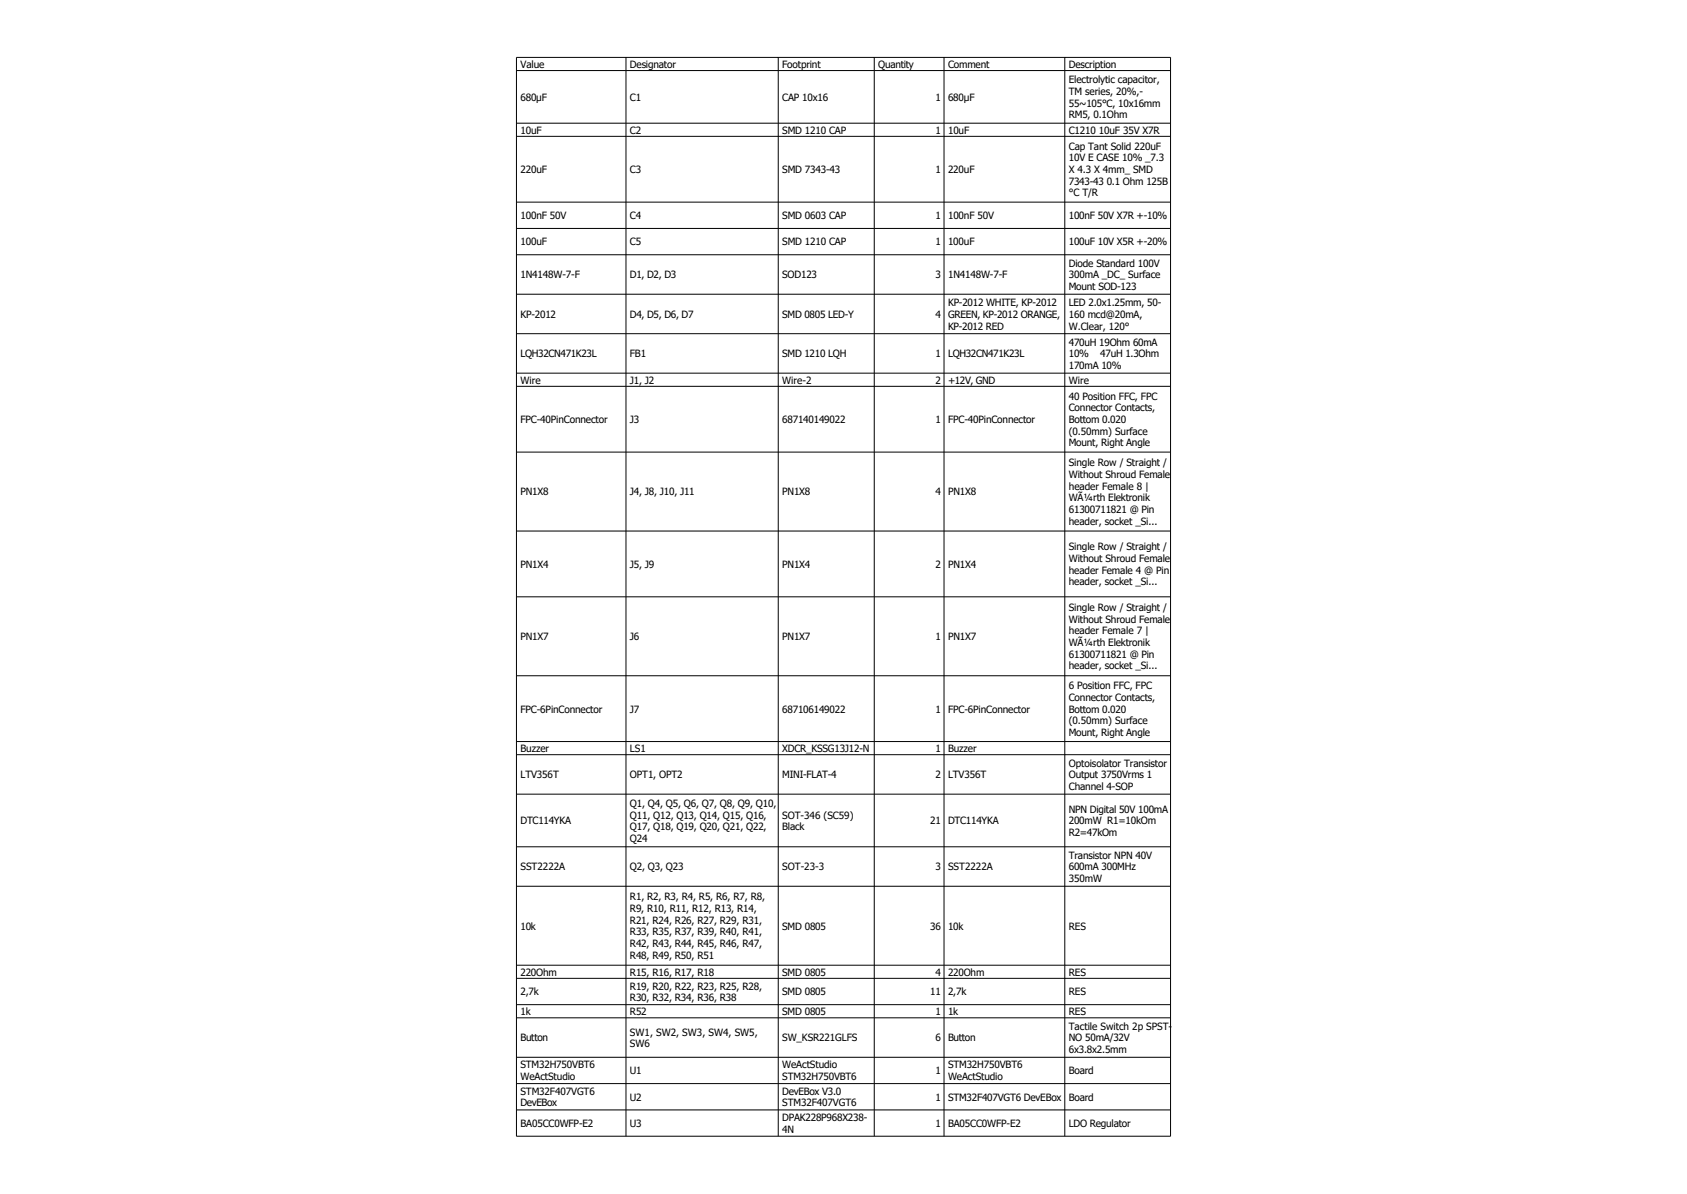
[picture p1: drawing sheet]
<svg xmlns="http://www.w3.org/2000/svg" width="297mm" height="210mm" viewBox="0 0 297 210" stroke-linecap="round" stroke-linejoin="round" font-family="sans-serif">
<defs><g id="words">
<g font-size="1.8">
<text x="91.6" y="11.9">Value</text>
<text x="110.9" y="11.9">Designator</text>
<text x="137.7" y="11.9">Footprint</text>
<text x="154.6" y="11.9">Quantity</text>
<text x="166.9" y="11.9">Comment</text>
<text x="188.1" y="11.9">Description</text>
<text x="91.6" y="17.7">680μF</text>
<text x="110.9" y="17.7">C1</text>
<text x="137.7" y="17.7">CAP 10x16</text>
<text x="164.7" y="17.7">1</text>
<text x="166.9" y="17.7">680μF</text>
<text x="188.1" y="14.6">Electrolytic capacitor,</text>
<text x="188.1" y="16.7">TM series, 20%,-</text>
<text x="91.6" y="23.5">10uF</text>
<text x="110.9" y="23.5">C2</text>
<text x="137.7" y="23.5">SMD 1210 CAP</text>
<text x="164.7" y="23.5">1</text>
<text x="166.9" y="23.5">10uF</text>
<text x="188.1" y="18.8">55~105°C, 10x16mm</text>
<text x="188.1" y="20.8">RM5, 0.1Ohm</text>
<text x="188.1" y="23.5">C1210 10uF 35V X7R</text>
<text x="188.1" y="26.3">Cap Tant Solid 220uF</text>
<text x="188.1" y="28.4">10V E CASE 10% _7.3</text>
<text x="91.6" y="30.5">220uF</text>
<text x="110.9" y="30.5">C3</text>
<text x="137.7" y="30.5">SMD 7343-43</text>
<text x="164.7" y="30.5">1</text>
<text x="166.9" y="30.5">220uF</text>
<text x="188.1" y="30.5">X 4.3 X 4mm_ SMD</text>
<text x="188.1" y="32.5">7343-43 0.1 Ohm 125В</text>
<text x="188.1" y="34.6">°C T/R</text>
<text x="91.6" y="38.6">100nF 50V</text>
<text x="110.9" y="38.6">C4</text>
<text x="137.7" y="38.6">SMD 0603 CAP</text>
<text x="164.7" y="38.6">1</text>
<text x="166.9" y="38.6">100nF 50V</text>
<text x="188.1" y="38.6">100nF 50V X7R +-10%</text>
<text x="91.6" y="43.2">100uF</text>
<text x="110.9" y="43.2">C5</text>
<text x="137.7" y="43.2">SMD 1210 CAP</text>
<text x="164.7" y="43.2">1</text>
<text x="166.9" y="43.2">100uF</text>
<text x="188.1" y="43.2">100uF 10V X5R +-20%</text>
<text x="188.1" y="46.9">Diode Standard 100V</text>
<text x="91.6" y="49">1N4148W-7-F</text>
<text x="110.9" y="49">D1, D2, D3</text>
<text x="137.7" y="49">SOD123</text>
<text x="164.7" y="49">3</text>
<text x="166.9" y="49">1N4148W-7-F</text>
<text x="166.9" y="53.9">KP-2012 WHITE, KP-2012</text>
<text x="188.1" y="49">300mA _DC_ Surface</text>
<text x="188.1" y="51">Mount SOD-123</text>
<text x="188.1" y="53.9">LED 2.0x1.25mm, 50-</text>
<text x="91.6" y="55.9">KP-2012</text>
<text x="110.9" y="55.9">D4, D5, D6, D7</text>
<text x="137.7" y="55.9">SMD 0805 LED-Y</text>
<text x="164.7" y="55.9">4</text>
<text x="166.9" y="55.9">GREEN, KP-2012 ORANGE,</text>
<text x="166.9" y="58">KP-2012 RED</text>
<text x="188.1" y="55.9">160 mcd@20mA,</text>
<text x="188.1" y="58">W.Clear, 120°</text>
<text x="91.6" y="62.9">LQH32CN471K23L</text>
<text x="110.9" y="62.9">FB1</text>
<text x="137.7" y="62.9">SMD 1210 LQH</text>
<text x="164.7" y="62.9">1</text>
<text x="166.9" y="62.9">LQH32CN471K23L</text>
<text x="188.1" y="60.8">470uH 19Ohm 60mA</text>
<text x="188.1" y="62.9">10%</text>
<text x="188.1" y="64.9">170mA 10%</text>
<text x="193.7" y="62.9">47uH 1.3Ohm</text>
<text x="91.6" y="67.5">Wire</text>
<text x="110.9" y="67.5">J1, J2</text>
<text x="137.7" y="67.5">Wire-2</text>
<text x="164.7" y="67.5">2</text>
<text x="166.9" y="67.5">+12V, GND</text>
<text x="188.1" y="67.5">Wire</text>
<text x="188.1" y="70.3">40 Position FFC, FPC</text>
<text x="91.6" y="74.4">FPC-40PinConnector</text>
<text x="110.9" y="74.4">J3</text>
<text x="137.7" y="74.4">687140149022</text>
<text x="164.7" y="74.4">1</text>
<text x="166.9" y="74.4">FPC-40PinConnector</text>
<text x="188.1" y="72.4">Connector Contacts,</text>
<text x="188.1" y="74.4">Bottom 0.020</text>
<text x="188.1" y="76.5">(0.50mm) Surface</text>
<text x="188.1" y="78.5">Mount, Right Angle</text>
<text x="188.1" y="82">Single Row / Straight /</text>
<text x="91.6" y="87.2">PN1X8</text>
<text x="110.9" y="87.2">J4, J8, J10, J11</text>
<text x="137.7" y="87.2">PN1X8</text>
<text x="164.7" y="87.2">4</text>
<text x="166.9" y="87.2">PN1X8</text>
<text x="188.1" y="84.1">Without Shroud Female</text>
<text x="188.1" y="86.1">header Female 8 |</text>
<text x="188.1" y="88.2">WÃ¼rth Elektronik</text>
<text x="188.1" y="90.2">61300711821 @ Pin</text>
<text x="188.1" y="92.3">header, socket _Si...</text>
<text x="91.6" y="99.9">PN1X4</text>
<text x="110.9" y="99.9">J5, J9</text>
<text x="137.7" y="99.9">PN1X4</text>
<text x="164.7" y="99.9">2</text>
<text x="166.9" y="99.9">PN1X4</text>
<text x="188.1" y="96.8">Single Row / Straight /</text>
<text x="188.1" y="98.9">Without Shroud Female</text>
<text x="188.1" y="100.9">header Female 4 @ Pin</text>
<text x="188.1" y="103">header, socket _Si...</text>
<text x="188.1" y="107.5">Single Row / Straight /</text>
<text x="91.6" y="112.6">PN1X7</text>
<text x="110.9" y="112.6">J6</text>
<text x="137.7" y="112.6">PN1X7</text>
<text x="164.7" y="112.6">1</text>
<text x="166.9" y="112.6">PN1X7</text>
<text x="188.1" y="109.5">Without Shroud Female</text>
<text x="188.1" y="111.6">header Female 7 |</text>
<text x="188.1" y="113.7">WÃ¼rth Elektronik</text>
<text x="188.1" y="115.7">61300711821 @ Pin</text>
<text x="188.1" y="117.8">header, socket _Si...</text>
<text x="91.6" y="125.4">FPC-6PinConnector</text>
<text x="110.9" y="125.4">J7</text>
<text x="137.7" y="125.4">687106149022</text>
<text x="164.7" y="125.4">1</text>
<text x="166.9" y="125.4">FPC-6PinConnector</text>
<text x="188.1" y="121.2">6 Position FFC, FPC</text>
<text x="188.1" y="123.3">Connector Contacts,</text>
<text x="188.1" y="125.4">Bottom 0.020</text>
<text x="188.1" y="127.4">(0.50mm) Surface</text>
<text x="188.1" y="129.5">Mount, Right Angle</text>
<text x="91.6" y="132.3">Buzzer</text>
<text x="91.6" y="136.9">LTV356T</text>
<text x="110.9" y="132.3">LS1</text>
<text x="110.9" y="136.9">OPT1, OPT2</text>
<text x="137.7" y="132.3">XDCR_KSSG13J12-N</text>
<text x="137.7" y="136.9">MINI-FLAT-4</text>
<text x="164.7" y="132.3">1</text>
<text x="164.7" y="136.9">2</text>
<text x="166.9" y="132.3">Buzzer</text>
<text x="166.9" y="136.9">LTV356T</text>
<text x="188.1" y="134.9">Optoisolator Transistor</text>
<text x="188.1" y="136.9">Output 3750Vrms 1</text>
<text x="110.9" y="141.9">Q1, Q4, Q5, Q6, Q7, Q8, Q9, Q10,</text>
<text x="110.9" y="144">Q11, Q12, Q13, Q14, Q15, Q16,</text>
<text x="137.7" y="144">SOT-346 (SC59)</text>
<text x="188.1" y="139">Channel 4-SOP</text>
<text x="188.1" y="143">NPN Digital 50V 100mA</text>
<text x="91.6" y="145">DTC114YKA</text>
<text x="110.9" y="146.1">Q17, Q18, Q19, Q20, Q21, Q22,</text>
<text x="110.9" y="148.1">Q24</text>
<text x="137.7" y="146.1">Black</text>
<text x="163.7" y="145">21</text>
<text x="166.9" y="145">DTC114YKA</text>
<text x="188.1" y="145">200mW R1=10kOm</text>
<text x="188.1" y="147.1">R2=47kOm</text>
<text x="91.6" y="153.1">SST2222A</text>
<text x="110.9" y="153.1">Q2, Q3, Q23</text>
<text x="137.7" y="153.1">SOT-23-3</text>
<text x="164.7" y="153.1">3</text>
<text x="166.9" y="153.1">SST2222A</text>
<text x="188.1" y="151.1">Transistor NPN 40V</text>
<text x="188.1" y="153.1">600mA 300MHz</text>
<text x="188.1" y="155.2">350mW</text>
<text x="110.9" y="158.4">R1, R2, R3, R4, R5, R6, R7, R8,</text>
<text x="110.9" y="160.5">R9, R10, R11, R12, R13, R14,</text>
<text x="91.6" y="163.5">10k</text>
<text x="110.9" y="162.5">R21, R24, R26, R27, R29, R31,</text>
<text x="110.9" y="164.6">R33, R35, R37, R39, R40, R41,</text>
<text x="110.9" y="166.6">R42, R43, R44, R45, R46, R47,</text>
<text x="137.7" y="163.5">SMD 0805</text>
<text x="163.7" y="163.5">36</text>
<text x="166.9" y="163.5">10k</text>
<text x="188.1" y="163.5">RES</text>
<text x="91.6" y="171.6">220Ohm</text>
<text x="110.9" y="168.7">R48, R49, R50, R51</text>
<text x="110.9" y="171.6">R15, R16, R17, R18</text>
<text x="137.7" y="171.6">SMD 0805</text>
<text x="164.7" y="171.6">4</text>
<text x="166.9" y="171.6">220Ohm</text>
<text x="188.1" y="171.6">RES</text>
<text x="91.6" y="175.1">2,7k</text>
<text x="91.6" y="178.6">1k</text>
<text x="110.9" y="174.1">R19, R20, R22, R23, R25, R28,</text>
<text x="110.9" y="176.1">R30, R32, R34, R36, R38</text>
<text x="110.9" y="178.6">R52</text>
<text x="137.7" y="175.1">SMD 0805</text>
<text x="137.7" y="178.6">SMD 0805</text>
<text x="163.7" y="175.1">11</text>
<text x="164.7" y="178.6">1</text>
<text x="166.9" y="175.1">2,7k</text>
<text x="166.9" y="178.6">1k</text>
<text x="188.1" y="175.1">RES</text>
<text x="188.1" y="178.6">RES</text>
<text x="91.6" y="183.2">Button</text>
<text x="110.9" y="182.2">SW1, SW2, SW3, SW4, SW5,</text>
<text x="110.9" y="184.2">SW6</text>
<text x="137.7" y="183.2">SW_KSR221GLFS</text>
<text x="164.7" y="183.2">6</text>
<text x="166.9" y="183.2">Button</text>
<text x="188.1" y="181.2">Tactile Switch 2p SPST-</text>
<text x="188.1" y="183.2">NO 50mA/32V</text>
<text x="188.1" y="185.3">6x3.8x2.5mm</text>
<text x="91.6" y="188">STM32H750VBT6</text>
<text x="91.6" y="190">WeActStudio</text>
<text x="110.9" y="189">U1</text>
<text x="137.7" y="188">WeActStudio</text>
<text x="137.7" y="190">STM32H750VBT6</text>
<text x="164.7" y="189">1</text>
<text x="166.9" y="188">STM32H750VBT6</text>
<text x="166.9" y="190">WeActStudio</text>
<text x="188.1" y="189">Board</text>
<text x="91.6" y="192.6">STM32F407VGT6</text>
<text x="91.6" y="194.7">DevEBox</text>
<text x="110.9" y="193.6">U2</text>
<text x="137.7" y="192.6">DevEBox V3.0</text>
<text x="137.7" y="194.7">STM32F407VGT6</text>
<text x="137.7" y="197.2">DPAK228P968X238-</text>
<text x="164.7" y="193.6">1</text>
<text x="166.9" y="193.6">STM32F407VGT6 DevEBox</text>
<text x="188.1" y="193.6">Board</text>
<text x="91.6" y="198.3">BA05CC0WFP-E2</text>
<text x="110.9" y="198.3">U3</text>
<text x="137.7" y="199.3">4N</text>
<text x="164.7" y="198.3">1</text>
<text x="166.9" y="198.3">BA05CC0WFP-E2</text>
<text x="188.1" y="198.3">LDO Regulator</text>
</g>
</g></defs>
<g fill="none" stroke="#000" stroke-width=".18">
<path d="M90.9 10.1h115.1v189.8h-115.1zM90.9 12.4h115.1M110.2 10.1v189.8M137 10.1v189.8M153.9 10.1v189.8M166.2 10.1v189.8M187.4 10.1v189.8M90.9 21.7h115.1M90.9 24h115.1M90.9 35.6h115.1M90.9 40.2h115.1M90.9 44.8h115.1"/>
<path d="M90.9 51.8h115.1M90.9 58.7h115.1M90.9 65.6h115.1M90.9 68h115.1M90.9 79.5h115.1M90.9 93.4h115.1M90.9 105h115.1M90.9 118.9h115.1M90.9 130.5h115.1M90.9 132.8h115.1M90.9 139.7h115.1M90.9 149h115.1"/>
<path d="M90.9 155.9h115.1M90.9 169.8h115.1M90.9 172.1h115.1M90.9 176.7h115.1M90.9 179.1h115.1M90.9 186h115.1M90.9 190.6h115.1M90.9 195.3h115.1"/>
</g>
<use href="#words"/>
</svg>
